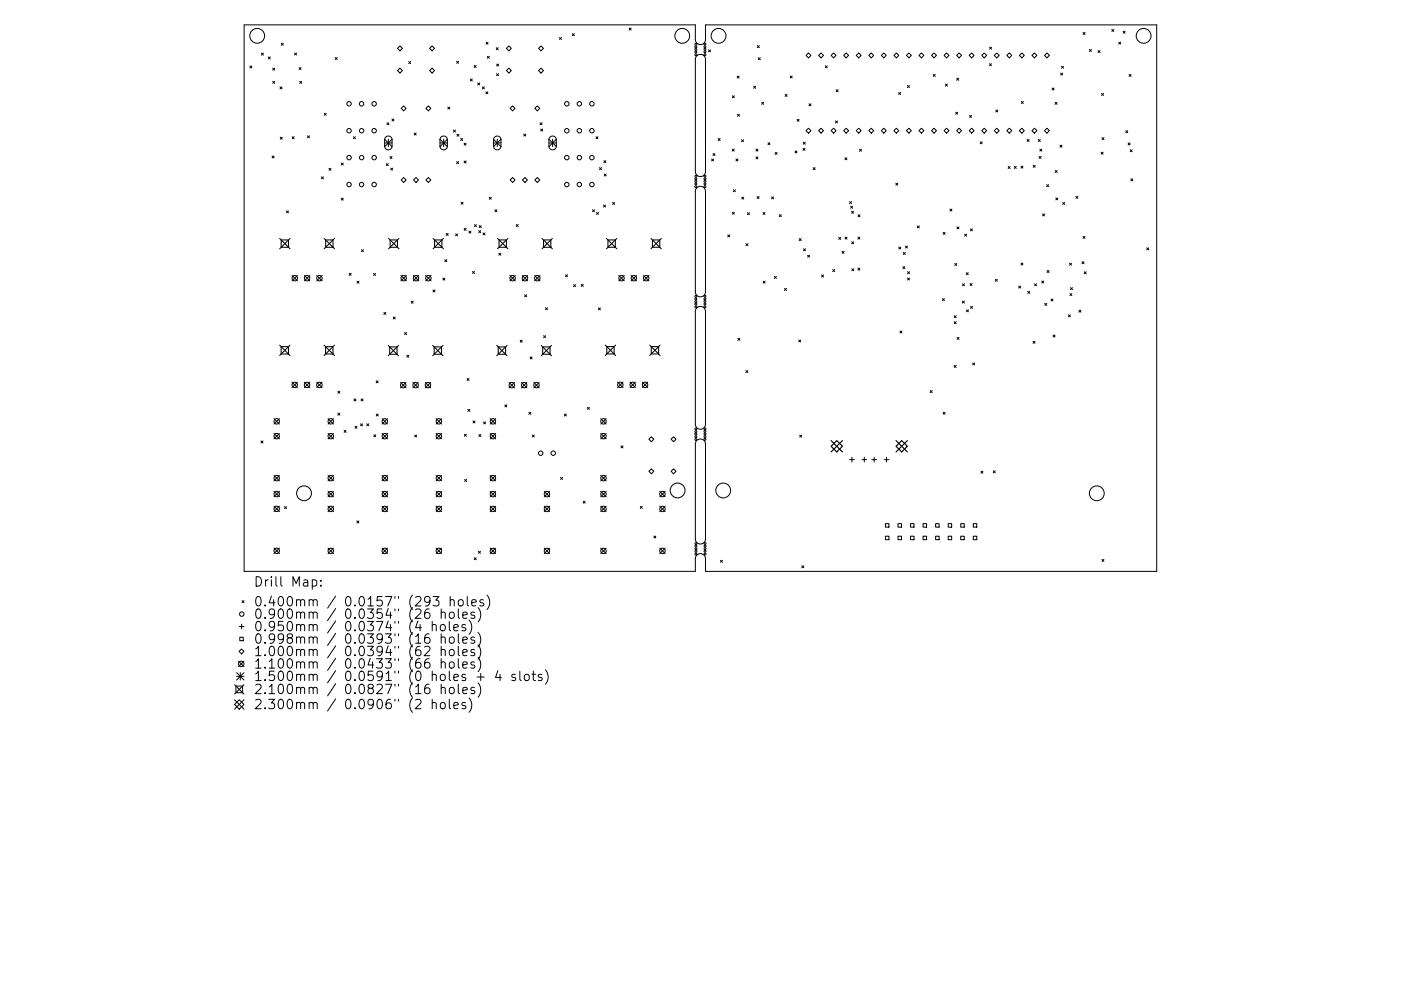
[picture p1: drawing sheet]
<svg xmlns="http://www.w3.org/2000/svg" width="297mm" height="210mm" viewBox="0 0 297 210" stroke-linecap="round" stroke-linejoin="round" font-family="sans-serif">
<defs><g id="words">
<g font-size="2.8">
<text x="53.7" y="124.5">Drill Map:</text>
<text x="53.7" y="128.7">0.400mm / 0.0157&quot; (293 holes)</text>
<text x="53.7" y="131.3">0.900mm / 0.0354&quot; (26 holes)</text>
<text x="53.7" y="133.9">0.950mm / 0.0374&quot; (4 holes)</text>
<text x="53.7" y="136.6">0.998mm / 0.0393&quot; (16 holes)</text>
<text x="53.7" y="139.2">1.000mm / 0.0394&quot; (62 holes)</text>
<text x="53.7" y="141.9">1.100mm / 0.0433&quot; (66 holes)</text>
<text x="53.7" y="144.5">1.500mm / 0.0591&quot; (0 holes + 4 slots)</text>
<text x="53.7" y="147.3">2.100mm / 0.0827&quot; (16 holes)</text>
<text x="53.7" y="150.5">2.300mm / 0.0906&quot; (2 holes)</text>
</g>
</g></defs>
<g fill="none" stroke="#000" stroke-width=".21">
<path d="M51.8 5.3h95.6v3.1a1.07 1.07 0 0 0 1.1 1.1 1.07 1.07 0 0 0 1.1-1.1v-3.1h95.6v115.9h-95.6v-2.7a1.07 1.07 0 0 0-1.1-1 1.07 1.07 0 0 0-1.1 1v2.7h-95.6zM53 14l.4 .4M53.4 14l-.4 .4M55.4 11.3l.4 .4M55.8 11.3l-.4 .4M56.9 12.1l.4 .4M57.3 12.1l-.4 .4M57.8 14.5l.4 .4M57.8 17.3l.4 .4M58.2 14.5l-.4 .4M58.2 17.3l-.4 .4M59.4 18.4l.4 .5"/>
<path d="M59.6 9.2l.5 .4M59.8 18.4l-.4 .5M60.1 9.2l-.5 .4M62.5 11.3l.4 .4M62.9 11.3l-.4 .4M63.4 14.3l.4 .5M63.5 17.3l.5 .4M63.8 14.3l-.4 .5M64 17.3l-.5 .4M71.1 12.2l.4 .4M71.5 12.2l-.4 .4M84.3 15l.5-.5 .5 .5-.5 .5z"/>
<path d="M84.8 9.7l.5 .6-.5 .5-.5-.5zM86.6 13.1l.5 .4M87.1 13.1l-.5 .4M91.6 9.7l.5 .6-.5 .5-.5-.5zM91.6 14.5l.5 .5-.5 .5-.5-.5zM96.8 13l.4 .4M97.2 13l-.4 .4M99.7 16.8l.4 .4M100.1 16.8l-.4 .4M100.5 13.9l.4 .4M100.9 13.9l-.4 .4M101.3 17.6l.4 .4"/>
<path d="M101.7 17.6l-.4 .4M102.3 18.4l.4 .5M102.7 18.4l-.4 .5M103 19.5l.4 .4M103.1 9l.4 .4M103.3 11.9l.4 .5M103.4 19.5l-.4 .4M103.5 9l-.4 .4M103.7 11.9l-.4 .5M105.2 10.1l.4 .4M105.3 15.6l.4 .5M105.3 13.6l.4 .4"/>
<path d="M105.6 10.1l-.4 .4M105.7 15.6l-.4 .5M105.7 13.6l-.4 .4M107.4 15l.5-.5 .5 .5-.5 .5zM107.9 9.7l.5 .6-.5 .5-.5-.5zM114.7 9.7l.5 .6-.5 .5-.5-.5zM114.7 14.5l.5 .5-.5 .5-.5-.5zM118.6 8l.4 .4M119 8l-.4 .4M121.4 7.2l.4 .4M121.8 7.2l-.4 .4M133.4 6l.4 .4"/>
<path d="M133.8 6l-.4 .4M147.7 11.9a1.07 1.07 0 0 1 1.2-.3 1.07 1.07 0 0 1 .7 1v23.8a1.07 1.07 0 0 1-1.1 1.1 1.07 1.07 0 0 1-1.1-1.1v-23.8zM150.2 10.6l.4 .4M150.6 10.6l-.4 .4M156.3 16.1l.4 .5M156.7 16.1l-.4 .5M159.8 18.3l.4 .4M160.2 18.3l-.4 .4M160.6 9.7l.4 .4M160.8 12.3l.4 .4M161 9.7l-.4 .4M161.2 12.3l-.4 .4"/>
<path d="M167.5 16.1l.5 .5M168 16.1l-.5 .5M170.9 11.8l.5-.6 .5 .6-.5 .5zM173.6 11.8l.5-.6 .5 .6-.5 .5zM175 14l.4 .4M175.4 14l-.4 .4M176.2 11.8l.5-.6 .6 .6-.6 .5zM177.3 19l.4 .5M177.7 19l-.4 .5M178.9 11.8l.5-.6 .5 .6-.5 .5zM182.1 11.2l.5 .6-.5 .5-.6-.5zM184.7 11.2l.5 .6-.5 .5-.5-.5z"/>
<path d="M187.4 11.2l.5 .6-.5 .5-.5-.5zM190 11.2l.6 .6-.6 .5-.5-.5zM190.5 19.6l.5 .4M191 19.6l-.5 .4M192.4 18.2l.4 .4M192.7 11.2l.5 .6-.5 .5-.5-.5zM192.8 18.2l-.4 .4M194.8 11.8l.6-.6 .5 .6-.5 .5zM197.5 11.8l.5-.6 .6 .6-.6 .5zM197.9 15.8l.4 .4M198.3 15.8l-.4 .4M200.2 11.8l.5-.6 .5 .6-.5 .5z"/>
<path d="M200.4 17.9l.5 .4M200.9 17.9l-.5 .4M202.8 11.8l.5-.6 .6 .6-.6 .5zM202.8 16.6l.5 .4M203.3 16.6l-.5 .4M205.5 11.8l.5-.6 .5 .6-.5 .5zM208.7 11.2l.5 .6-.5 .5-.6-.5zM209.8 13.5l.4 .4M209.8 10l.4 .4M210.2 13.5l-.4 .4M210.2 10l-.4 .4M210.8 11.8l.5-.6 .6 .6-.6 .5z"/>
<path d="M214 11.2l.5 .6-.5 .5-.5-.5zM216.1 11.8l.6-.6 .5 .6-.5 .5zM218.8 11.8l.5-.6 .5 .6-.5 .5zM221.5 11.8l.5-.6 .5 .6-.5 .5zM223.1 18.7l.4 .4M223.5 18.7l-.4 .4M224.9 15.5l.4 .4M225.1 14.1l.4 .4M225.3 15.5l-.4 .4M225.5 14.1l-.4 .4M229.6 6.9l.5 .4M230.1 6.9l-.5 .4"/>
<path d="M231 10.5l.4 .4M231.4 10.5l-.4 .4M232.8 10.7l.4 .5M233.2 10.7l-.4 .5M233.5 19.8l.5 .4M234 19.8l-.5 .4M235.7 6.3l.4 .4M236.1 6.3l-.4 .4M237.2 8.9l.4 .5M237.6 8.9l-.4 .5M238.1 6.6l.4 .4M238.5 6.6l-.4 .4"/>
<path d="M239.4 15.8l.4 .4M239.8 15.8l-.4 .4M57.7 33.1l.4 .4M58.1 33.1l-.4 .4M59.4 29.1l.4 .4M59.8 29.1l-.4 .4M62 29l.4 .4M62.4 29l-.4 .4M65.2 28.8l.4 .4M65.6 28.8l-.4 .4M68.2 37.5l.4 .4M68.6 37.5l-.4 .4"/>
<path d="M68.7 24l.5 .4M69.2 24l-.5 .4M69.8 35.7l.4 .4M70.2 35.7l-.4 .4M72.4 34.6l.4 .4M72.8 34.6l-.4 .4M74.9 29l.5 .4M75.4 29l-.5 .4M81.6 29.5l1.5 1.6M81.6 30.3h1.5M81.8 29.1a.79 .79 0 0 1 .8-.2 .79 .79 0 0 1 .5 .7v1.4a.79 .79 0 0 1-.8 .8 .79 .79 0 0 1-.7-.8v-1.4zM81.9 34.7l.4 .4"/>
<path d="M82 26l.5 .5M82.3 34.7l-.4 .4M82.3 29.5v1.6M82.5 26l-.5 .5M82.7 33.2l.4 .4M82.8 35.7l.5 .4M83.1 25.2l.4 .5M83.1 33.2l-.4 .4M83.1 29.5l-1.5 1.6M83.3 35.7l-.5 .4M83.5 25.2l-.4 .5M85.1 38.2l.5-.5 .5 .5-.5 .5z"/>
<path d="M85.6 22.5l.5 .5-.5 .5-.5-.5zM87.7 38.2l.5-.5 .5 .5-.5 .5zM87.8 28.2l.4 .5M88.2 28.2l-.4 .5M90.3 38.2l.5-.5 .5 .5-.5 .5zM90.8 22.5l.5 .5-.5 .5-.5-.5zM93.3 30.3h1.6M93.3 29.5l1.6 1.6M93.5 29.1a.79 .79 0 0 1 .9-.2 .79 .79 0 0 1 .5 .7v1.4a.79 .79 0 0 1-.8 .8 .79 .79 0 0 1-.8-.8v-1.4zM94.1 29.5v1.6M94.9 29.5l-1.6 1.6M94.9 22.7l.5 .4"/>
<path d="M95.4 22.7l-.5 .4M96.2 27.6l.4 .4M96.6 27.6l-.4 .4M96.8 34.3l.4 .4M96.9 28.5l.4 .4M97.2 34.3l-.4 .4M97.3 28.5l-.4 .4M97.7 29.4l.4 .4M98.1 29.4l-.4 .4M98.4 30.4l.4 .4M98.4 34.2l.4 .4M98.8 30.4l-.4 .4"/>
<path d="M98.8 34.2l-.4 .4M104.6 30.3h1.6M104.6 29.5l1.6 1.6M104.9 29.1a.79 .79 0 0 1 .8-.2 .79 .79 0 0 1 .5 .7v1.4a.79 .79 0 0 1-.8 .8 .79 .79 0 0 1-.8-.8v-1.4zM105.4 29.5v1.6M106.2 29.5l-1.6 1.6M108.2 38.2l.5-.5 .5 .5-.5 .5zM108.7 22.5l.5 .5-.5 .5-.5-.5zM110.8 38.2l.5-.5 .5 .5-.5 .5zM111 28.4l.5 .5M111.5 28.4l-.5 .5M113.4 23l.5-.5 .5 .5-.5 .5z"/>
<path d="M113.4 38.2l.5-.5 .5 .5-.5 .5zM114.5 26l.4 .5M114.6 27.4l.5 .4M114.9 26l-.4 .5M115.1 27.4l-.5 .4M116.4 30.3h1.6M116.4 29.5l1.6 1.6M116.6 29.1a.79 .79 0 0 1 .9-.2 .79 .79 0 0 1 .5 .7v1.4a.79 .79 0 0 1-.8 .8 .79 .79 0 0 1-.8-.8v-1.4zM117.2 29.5v1.6M118 29.5l-1.6 1.6M126.4 29l.4 .4M126.8 29l-.4 .4"/>
<path d="M127.1 35.6l.4 .4M127.5 35.6l-.4 .4M128 34.1l.4 .4M128.1 36.9l.4 .4M128.4 34.1l-.4 .4M128.5 36.9l-.4 .4M147.7 39.9a1.07 1.07 0 0 1 1.2-.3 1.07 1.07 0 0 1 .7 1v21.3a1.07 1.07 0 0 1-1.1 1.1 1.07 1.07 0 0 1-1.1-1.1v-21.3zM150.9 33.7l.4 .5M151.2 32.6l.4 .4M151.3 33.7l-.4 .5M151.6 32.6l-.4 .4M152.3 29.4l.4 .4"/>
<path d="M152.7 29.4l-.4 .4M155.3 31.6l.4 .5M155.3 20.3l.4 .4M155.7 31.6l-.4 .5M155.7 20.3l-.4 .4M156 33.7l.5 .5M156.4 24.2l.4 .5M156.5 33.7l-.5 .5M156.8 24.2l-.4 .5M157.2 29.6l.4 .5M157.6 29.6l-.4 .5M160.3 31.6l.4 .5"/>
<path d="M160.3 33.3l.4 .4M160.7 31.6l-.4 .5M160.7 33.3l-.4 .4M161.5 21.7l.4 .4M161.9 21.7l-.4 .4M162.8 30.3l.4 .4M163.2 30.3l-.4 .4M164.3 32.3l.5 .5M164.8 32.3l-.5 .5M166.5 20l.4 .5M166.9 20l-.4 .5M168.6 32l.4 .5"/>
<path d="M169 32l-.4 .5M169 25.3l.4 .4M169.4 25.3l-.4 .4M170.3 31.5l.4 .4M170.3 30.2l.4 .4M170.7 31.5l-.4 .4M170.7 30.2l-.4 .4M170.9 27.7l.5-.5 .5 .5-.5 .5zM171.5 22l.4 .4M171.9 22l-.4 .4M172.4 35.6l.4 .4M172.8 35.6l-.4 .4"/>
<path d="M173.6 27.7l.5-.5 .5 .5-.5 .5zM176.2 27.7l.5-.5 .6 .5-.6 .5zM177.1 25.7l.5 .4M177.6 25.7l-.5 .4M178.9 27.7l.5-.5 .5 .5-.5 .5zM179.1 33.5l.5 .4M179.6 33.5l-.5 .4M182.1 27.2l.5 .5-.5 .5-.6-.5zM182.2 31.7l.5 .4M182.7 31.7l-.5 .4M184.7 27.2l.5 .5-.5 .5-.5-.5zM187.4 27.2l.5 .5-.5 .5-.5-.5z"/>
<path d="M189.9 38.9l.5 .4M190 27.2l.6 .5-.6 .5-.5-.5zM190.4 38.9l-.5 .4M192.7 27.2l.5 .5-.5 .5-.5-.5zM194.8 27.7l.6-.5 .5 .5-.5 .5zM197.5 27.7l.5-.5 .6 .5-.6 .5zM200.2 27.7l.5-.5 .5 .5-.5 .5zM202.6 23.8l.5 .4M202.8 27.7l.5-.5 .6 .5-.6 .5zM203.1 23.8l-.5 .4M205.6 24.5l.4 .4M206 24.5l-.4 .4"/>
<path d="M206 27.2l.5 .5-.5 .5-.5-.5zM207.8 30.1l.4 .4M208.2 30.1l-.4 .4M208.7 27.2l.5 .5-.5 .5-.6-.5zM211.1 23.3l.4 .5M211.3 27.2l.6 .5-.6 .5-.5-.5zM211.5 23.3l-.4 .5M213.7 35.3l.5 .5M214 27.2l.5 .5-.5 .5-.5-.5zM214.2 35.3l-.5 .5M215.1 35.3l.4 .4M215.5 35.3l-.4 .4"/>
<path d="M216.5 35.2l.4 .5M216.5 21.5l.5 .4M216.7 27.2l.5 .5-.5 .5-.6-.5zM216.9 35.2l-.4 .5M217 21.5l-.5 .4M217.8 29.6l.4 .4M218.2 29.6l-.4 .4M218.8 27.7l.5-.5 .5 .5-.5 .5zM219.1 35.1l.4 .4M219.5 35.1l-.4 .4M220.1 29.6l.5 .4M220.3 33.2l.4 .4"/>
<path d="M220.5 31.6l.4 .5M220.6 29.6l-.5 .4M220.7 33.2l-.4 .4M220.9 31.6l-.4 .5M221.5 27.7l.5-.5 .5 .5-.5 .5zM221.9 39.2l.4 .4M222.3 39.2l-.4 .4M223.7 21.7l.4 .4M223.7 36.2l.4 .4M224.1 21.7l-.4 .4M224.1 36.2l-.4 .4M224.7 30.8l.5 .4"/>
<path d="M225.2 30.8l-.5 .4M233.5 32.3l.4 .4M233.6 29.2l.5 .4M233.9 32.3l-.4 .4M234.1 29.2l-.5 .4M238.7 27.7l.4 .4M239.1 27.7l-.4 .4M239.2 30.3l.4 .4M239.6 30.3l-.4 .4M239.6 31.8l.4 .4M239.8 38l.4 .4M240 31.8l-.4 .4"/>
<path d="M240.2 38l-.4 .4M60.7 44.7l.5 .5M61.2 44.7l-.5 .5M61.9 58.4l1.2 1.2M63.1 58.4l-1.2 1.2M64.5 58.4l1.2 1.2M65.7 58.4l-1.2 1.2M67.2 58.4l1.1 1.2M68.3 58.4l-1.1 1.2M72.4 42l.4 .5M72.8 42l-.4 .5M74 58l.5 .4"/>
<path d="M74.5 58l-.5 .4M75.7 59.7l.4 .4M76.1 59.7l-.4 .4M76.6 53l.5 .4M77.1 53l-.5 .4M79.2 58l.4 .4M79.6 58l-.4 .4M85 58.4l1.2 1.2M86.2 58.4l-1.2 1.2M87.6 58.4l1.2 1.2M88.8 58.4l-1.2 1.2M90.2 58.4l1.2 1.2"/>
<path d="M91.4 58.4l-1.2 1.2M93.9 59l.4 .4M94.3 59l-.4 .4M94.3 55.1l.4 .4M94.6 49.5l.4 .4M94.7 55.1l-.4 .4M95 49.5l-.4 .4M96.6 49.6l.4 .4M97 49.6l-.4 .4M97.8 42.9l.4 .4M98.2 42.9l-.4 .4M98.4 48.5l.4 .4"/>
<path d="M98.8 48.5l-.4 .4M99.4 49l.4 .5M99.8 49l-.4 .5M100.2 57.6l.4 .4M100.6 47.7l.4 .4M100.6 57.6l-.4 .4M101 47.7l-.4 .4M101.5 48.9l.4 .5M101.6 47.9l.4 .4M101.9 48.9l-.4 .5M102 47.9l-.4 .4M102.4 49.4l.4 .4"/>
<path d="M102.8 49.4l-.4 .4M103.7 41.9l.5 .4M104.2 41.9l-.5 .4M104.9 44.5l.5 .4M105.4 44.5l-.5 .4M105.8 53.7l.4 .4M106.2 53.7l-.4 .4M108.1 58.4l1.2 1.2M109.3 58.4l-1.2 1.2M109.5 47.6l.4 .5M109.9 47.6l-.4 .5M110.7 58.4l1.2 1.2"/>
<path d="M111.9 58.4l-1.2 1.2M113.3 58.4l1.2 1.2M114.5 58.4l-1.2 1.2M119.9 58.3l.4 .4M120.3 58.3l-.4 .4M125.6 44.5l.4 .4M126 44.5l-.4 .4M126.5 45.1l.4 .4M126.9 45.1l-.4 .4M128 43.5l.4 .4M128.4 43.5l-.4 .4M129.9 43l.4 .4"/>
<path d="M130.3 43l-.4 .4M131.2 58.4l1.1 1.2M132.3 58.4l-1.1 1.2M133.8 58.4l1.2 1.2M135 58.4l-1.2 1.2M136.4 58.4l1.2 1.2M137.6 58.4l-1.2 1.2M154.3 49.8l.4 .5M154.7 49.8l-.4 .5M155.3 45l.4 .4M155.5 40.3l.4 .4M155.7 45l-.4 .4"/>
<path d="M155.9 40.3l-.4 .4M157.3 41.8l.4 .4M157.7 41.8l-.4 .4M158.2 51.7l.4 .4M158.5 45.1l.4 .4M158.6 51.7l-.4 .4M158.9 45.1l-.4 .4M160.5 41.7l.4 .4M160.9 41.7l-.4 .4M161.8 45.1l.4 .4M161.8 59.7l.4 .4M162.2 45.1l-.4 .4"/>
<path d="M162.2 59.7l-.4 .4M163.6 41.8l.4 .4M164 41.8l-.4 .4M164.2 58.6l.4 .5M164.6 58.6l-.4 .5M165.2 45.5l.5 .5M165.7 45.5l-.5 .5M169.4 50.6l.5 .4M169.9 50.6l-.5 .4M170.4 52.8l.4 .4M170.8 52.8l-.4 .4M171.2 54.1l.5 .5"/>
<path d="M171.7 54.1l-.5 .5M174.2 58.4l.4 .4M174.6 58.4l-.4 .4M176.5 57.2l.5 .4M177 57.2l-.5 .4M177.8 50.4l.5 .4M178.3 50.4l-.5 .4M178.5 53.3l.5 .4M179 53.3l-.5 .4M179.2 50.3l.4 .4M179.6 50.3l-.4 .4M180.1 42.8l.4 .4"/>
<path d="M180.3 43.8l.5 .4M180.5 42.8l-.4 .4M180.6 44.8l.4 .5M180.6 51.3l.4 .4M180.6 57l.4 .4M180.8 43.8l-.5 .4M181 44.8l-.4 .5M181 51.3l-.4 .4M181 57l-.4 .4M181.9 50.3l.4 .4M181.9 56.9l.4 .4M181.9 45.6l.4 .4"/>
<path d="M182.3 50.3l-.4 .4M182.3 56.9l-.4 .4M182.3 45.6l-.4 .4M190.6 52.4l.4 .4M191 52.4l-.4 .4M191.4 56.6l.4 .4M191.5 53.6l.4 .4M191.8 56.6l-.4 .4M191.9 53.6l-.4 .4M192 52.2l.4 .4M192.4 52.2l-.4 .4M192.4 57.6l.4 .5"/>
<path d="M192.4 59l.4 .4M192.8 57.6l-.4 .5M192.8 59l-.4 .4M194.5 47.9l.4 .5M194.9 47.9l-.4 .5M200 49.3l.4 .4M200.4 49.3l-.4 .4M201.4 44.4l.4 .4M201.8 44.4l-.4 .4M202.4 55.9l.4 .4M202.8 55.9l-.4 .4M202.9 48.1l.4 .5"/>
<path d="M203.3 48.1l-.4 .5M204.5 49.7l.4 .4M204.9 57.9l.4 .4M204.9 49.7l-.4 .4M205.3 57.9l-.4 .4M205.8 48.6l.4 .4M206.2 48.6l-.4 .4M211 59.3l.5 .4M211.5 59.3l-.5 .4M216.5 55.8l.4 .4M216.9 55.8l-.4 .4M220.9 59.6l.4 .4"/>
<path d="M221 45.4l.5 .4M221.3 59.6l-.4 .4M221.5 45.4l-.5 .4M222 57.4l.4 .4M222.4 57.4l-.4 .4M223.9 42l.4 .4M224.3 42l-.4 .4M225.3 43l.4 .4M225.7 43l-.4 .4M226.8 55.8l.4 .5M227.2 55.8l-.4 .5M228.1 41.7l.4 .4"/>
<path d="M228.5 41.7l-.4 .4M229.4 55.5l.4 .4M229.6 50.2l.4 .4M229.8 55.5l-.4 .4M229.9 57.7l.4 .4M230 50.2l-.4 .4M230.3 57.7l-.4 .4M243.1 52.6l.4 .4M243.5 52.6l-.4 .4M81.4 66.3l.4 .4M81.8 66.3l-.4 .4M83.4 67.3l.4 .4"/>
<path d="M83.8 67.3l-.4 .4M85.8 70.6l.4 .4M86.2 70.6l-.4 .4M86.2 75.4l.5 .4M86.7 75.4l-.5 .4M87.2 63.9l.4 .4M87.6 63.9l-.4 .4M91.8 61.5l.4 .4M92.2 61.5l-.4 .4M110.3 72.2l.4 .4M110.7 72.2l-.4 .4M111.2 62.5l.5 .5"/>
<path d="M111.7 62.5l-.5 .5M112.4 75.7l.4 .5M112.8 75.7l-.4 .5M115.3 71.2l.4 .4M115.7 65.3l.4 .4M115.7 71.2l-.4 .4M116.1 65.3l-.4 .4M121.6 60.4l.4 .4M122 60.4l-.4 .4M123.2 60.3l.5 .5M123.7 60.3l-.5 .5M126.9 65.3l.4 .4"/>
<path d="M127.3 65.3l-.4 .4M147.7 65.3a1.07 1.07 0 0 1 1.2-.2 1.07 1.07 0 0 1 .7 1v23.9a1.07 1.07 0 0 1-1.1 1.1 1.07 1.07 0 0 1-1.1-1.1v-23.9zM156.4 71.8l.5 .4M156.9 71.8l-.5 .4M158.1 78.6l.5 .4M158.6 78.6l-.5 .4M166.3 61.2l.4 .4M166.7 61.2l-.4 .4M169.3 72.1l.5 .5M169.8 72.1l-.5 .5M190.8 70.2l.4 .4M191.2 70.2l-.4 .4"/>
<path d="M199.8 63.4l.4 .4M200.2 63.4l-.4 .4M202.3 77.5l.4 .4M202.3 67l.4 .4M202.3 68.3l.4 .4M202.7 77.5l-.4 .4M202.7 67l-.4 .4M202.7 68.3l-.4 .4M202.9 71.6l.4 .4M203.3 71.6l-.4 .4M204.1 63.9l.4 .4M204.1 60.2l.4 .4"/>
<path d="M204.5 63.9l-.4 .4M204.5 60.2l-.4 .4M204.9 65.7l.4 .5M205.3 65.7l-.4 .5M205.7 60.2l.4 .4M205.8 65l.4 .4M206.1 60.2l-.4 .4M206.2 65l-.4 .4M206.2 77l.4 .4M206.6 77l-.4 .4M216 60.7l.4 .4M216.4 60.7l-.4 .4"/>
<path d="M217.9 61.8l.4 .4M218.3 61.8l-.4 .4M219 72.4l.4 .4M219.3 60.2l.5 .4M219.4 72.4l-.4 .4M219.8 60.2l-.5 .4M221.5 64.4l.4 .4M221.9 64.4l-.4 .4M222.8 63.4l.4 .5M223.2 63.4l-.4 .5M223.3 71.1l.4 .4M223.7 71.1l-.4 .4"/>
<path d="M226.5 66.8l.4 .4M226.8 62.3l.5 .4M226.9 66.8l-.4 .4M227 61l.4 .4M227.3 62.3l-.5 .4M227.4 61l-.4 .4M228.8 65.8l.4 .4M229.2 65.8l-.4 .4M55.3 93.6l.5 .4M55.8 93.6l-.5 .4M58.1 88.8l1.1 1.2M58.1 92l1.1 1.1"/>
<path d="M59.2 88.8l-1.1 1.2M59.2 92l-1.1 1.1M61.9 81.1l1.2 1.1M63.1 81.1l-1.2 1.1M64.5 81.1l1.2 1.1M65.7 81.1l-1.2 1.1M67.1 81.1l1.2 1.1M68.3 81.1l-1.2 1.1M69.6 88.8l1.1 1.2M69.6 92l1.1 1.1M70.7 88.8l-1.1 1.2M70.7 92l-1.1 1.1"/>
<path d="M71.6 83l.5 .4M71.6 87.7l.5 .4M72.1 83l-.5 .4M72.1 87.7l-.5 .4M73 91.3l.4 .4M73.4 91.3l-.4 .4M75 84.7l.5 .4M75.3 90.4l.4 .5M75.5 84.7l-.5 .4M75.7 90.4l-.4 .5M76.4 89.9l.5 .4M76.6 84.7l.4 .4"/>
<path d="M76.9 89.9l-.5 .4M77 84.7l-.4 .4M77.8 89.9l.4 .4M78.2 89.9l-.4 .4M79.3 92.2l.4 .5M79.7 92.2l-.4 .5M79.8 80.8l.4 .4M79.8 87.8l.4 .5M80.2 80.8l-.4 .4M80.2 87.8l-.4 .5M81 88.8l1.2 1.2M81 92l1.2 1.1"/>
<path d="M82.2 88.8l-1.2 1.2M82.2 92l-1.2 1.1M84.9 81.1l1.2 1.2M86.1 81.1l-1.2 1.2M87.5 81.1l1.2 1.2M87.9 92.3l.4 .4M88.3 92.3l-.4 .4M88.7 81.1l-1.2 1.2M90.2 81.1l1.1 1.2M91.3 81.1l-1.1 1.2M92.5 88.8l1.1 1.2M92.5 92l1.1 1.1"/>
<path d="M93.6 88.8l-1.1 1.2M93.6 92l-1.1 1.1M98.5 92.1l.4 .5M98.9 92.1l-.4 .5M99 80.3l.5 .4M99.2 86.9l.4 .4M99.5 80.3l-.5 .4M99.6 86.9l-.4 .4M100.3 89.3l.4 .4M100.7 89.3l-.4 .4M101.5 92.2l.5 .4M102 92.2l-.5 .4"/>
<path d="M102.5 89.5l.4 .4M102.9 89.5l-.4 .4M103.9 88.8l1.2 1.2M103.9 92l1.2 1.1M105.1 88.8l-1.2 1.2M105.1 92l-1.2 1.1M107 85.9l.5 .4M107.5 85.9l-.5 .4M107.9 81.1l1.2 1.2M109.1 81.1l-1.2 1.2M110.6 81.1l1.1 1.2M111.7 81.1l-1.1 1.2"/>
<path d="M112.1 87.5l.4 .4M112.5 87.5l-.4 .4M112.9 92.3l.4 .4M113.2 81.1l1.1 1.2M113.3 92.3l-.4 .4M114.3 81.1l-1.1 1.2M119.7 87.8l.4 .5M120.1 87.8l-.4 .5M124.5 86.4l.5 .4M125 86.4l-.5 .4M127.4 88.8l1.1 1.2M127.4 92l1.1 1.1"/>
<path d="M128.5 88.8l-1.1 1.2M128.5 92l-1.1 1.1M130.9 81.1l1.2 1.1M131.7 94.6l.4 .4M132.1 94.6l-.4 .4M132.1 81.1l-1.2 1.1M133.6 81.1l1.1 1.1M134.7 81.1l-1.1 1.1M136.2 81.1l1.1 1.1M137.3 81.1l-1.1 1.1M137.6 100l.5-.5 .5 .5-.5 .5zM138.1 92.7l.5 .5-.5 .5-.5-.5z"/>
<path d="M142.3 100l.5-.5 .5 .5-.5 .5zM142.8 92.7l.5 .5-.5 .5-.5-.5zM147.7 93.5a1.07 1.07 0 0 1 1.2-.3 1.07 1.07 0 0 1 .7 1v20.2a1.07 1.07 0 0 1-1.1 1 1.07 1.07 0 0 1-1.1-1v-20.2zM169.6 92.3l.4 .5M170 92.3l-.4 .5M180.1 97.5h1M180.6 97v1M182.8 97.5h.9M183.2 97v1M184.8 97.5h1M185.3 97v1M187.5 97.5h1"/>
<path d="M188 97v1M197.2 82.9l.4 .4M197.6 82.9l-.4 .4M200 87.5l.4 .4M200.4 87.5l-.4 .4M208 100l.4 .4M208.4 100l-.4 .4M210.6 99.9l.4 .4M211 99.9l-.4 .4M58.1 100.9l1.1 1.1M58.1 104.2l1.1 1.2M58.1 107.4l1.1 1.1"/>
<path d="M58.1 116.3l1.1 1.1M59.2 100.9l-1.1 1.1M59.2 104.2l-1.1 1.2M59.2 107.4l-1.1 1.1M59.2 116.3l-1.1 1.1M60.3 107.5l.4 .4M60.7 107.5l-.4 .4M69.6 100.9l1.1 1.1M69.6 104.3l1.1 1.1M69.6 107.4l1.1 1.2M69.6 116.3l1.1 1.2M70.7 100.9l-1.1 1.1"/>
<path d="M70.7 104.3l-1.1 1.1M70.7 107.4l-1.1 1.2M70.7 116.3l-1.1 1.2M75.7 110.5l.4 .4M76.1 110.5l-.4 .4M81 100.9l1.2 1.1M81 104.3l1.2 1.1M81 107.4l1.2 1.2M81 116.3l1.2 1.2M82.2 100.9l-1.2 1.1M82.2 104.3l-1.2 1.1M82.2 107.4l-1.2 1.2"/>
<path d="M82.2 116.3l-1.2 1.2M92.5 100.9l1.1 1.1M92.5 104.3l1.1 1.1M92.5 107.4l1.1 1.2M92.5 116.3l1.1 1.2M93.6 107.4l-1.1 1.2M93.6 100.9l-1.1 1.1M93.6 104.3l-1.1 1.1M93.6 116.3l-1.1 1.2M98.5 101.7l.4 .4M98.9 101.7l-.4 .4M100.6 118.3l.4 .5"/>
<path d="M101 118.3l-.4 .5M101.4 117l.5 .4M101.9 117l-.5 .4M103.9 100.9l1.2 1.1M103.9 104.3l1.2 1.1M103.9 107.4l1.2 1.2M103.9 116.3l1.2 1.2M105.1 100.9l-1.2 1.1M105.1 104.3l-1.2 1.1M105.1 107.4l-1.2 1.2M105.1 116.3l-1.2 1.2M115.4 116.3l1.1 1.2"/>
<path d="M115.4 104.3l1.1 1.1M115.4 107.4l1.1 1.2M116.5 104.3l-1.1 1.1M116.5 107.4l-1.1 1.2M116.5 116.3l-1.1 1.2M118.9 101.3l.4 .4M119.3 101.3l-.4 .4M123.7 106.3l.4 .5M124.1 106.3l-.4 .5M127.4 116.3l1.1 1.2M127.4 100.9l1.1 1.1M127.4 104.3l1.1 1.1"/>
<path d="M127.4 107.4l1.1 1.2M128.5 100.9l-1.1 1.1M128.5 104.3l-1.1 1.1M128.5 107.4l-1.1 1.2M128.5 116.3l-1.1 1.2M135.8 107.4l.4 .5M136.2 107.4l-.4 .5M138.6 113.7l.5 .4M139.1 113.7l-.5 .4M139.9 104.3l1.1 1.1M139.9 107.4l1.1 1.2M139.9 116.3l1.1 1.2"/>
<path d="M141 107.4l-1.1 1.2M141 104.3l-1.1 1.1M141 116.3l-1.1 1.2M152.8 118.9l.4 .4M153.2 118.9l-.4 .4M187.7 111.1h.8v.7h-.8zM187.7 113.8h.8v.7h-.8zM190.4 111.1h.7v.7h-.7zM190.4 113.8h.7v.7h-.7zM193.1 111.1h.7v.7h-.7zM193.1 113.8h.7v.7h-.7zM195.7 111.1h.8v.7h-.8z"/>
<path d="M195.7 113.8h.8v.7h-.8zM198.4 111.1h.7v.7h-.7zM198.4 113.8h.7v.7h-.7zM201 111.1h.8v.7h-.8zM201 113.8h.8v.7h-.8zM203.7 111.1h.7v.7h-.7zM203.7 113.8h.7v.7h-.7zM206.4 111.1h.7v.7h-.7zM206.4 113.8h.7v.7h-.7zM233.6 118.7l.5 .4M234.1 118.7l-.5 .4M50.7 132.9h1"/>
<path d="M50.8 135.2h.8v.7h-.8zM51.2 137.7l.5 .5-.5 .5-.5-.5zM51.2 132.4v1M51.3 127.4l.4 .5M51.7 127.4l-.4 .5M66.2 123.1l.6-.1 .4 .4v.6l-.2 .3h-.8M68 124.2v.2M68 123.1v.2M90 137.3l.3-.2 .7 .1a.54 .54 0 0 1 .1 .8l-1.2 1.1h1.3M91 129.2a.79 .79 0 0 0-1 .9v.7l.2 .3 .6 .1 .3-.2 .1-.7-.2-.2-.6-.1-.4 .3M91 134.5a.79 .79 0 0 0-1 .8v.8l.2 .3 .6 .1 .3-.2 .1-.7-.2-.3-.6-.1-.4 .4M91 139.8a.79 .79 0 0 0-1 .8v.8l.2 .3 .6 .1 .3-.2 .1-.7-.2-.3-.6-.1-.4 .4"/>
<path d="M91.6 132.7l.3-.2 .5 .1 .1 1.2M91.6 131.8v2M91.8 126.6h1.3l-.7 .7a.54 .54 0 0 1 .7 .4v.5l-.2 .3-.8 .1-.3-.2M93.5 132.7a.54 .54 0 0 1 .5-.2 .54 .54 0 0 1 .4 .4v.6a.54 .54 0 0 1-.5 .4 .54 .54 0 0 1-.5-.4zM93.5 130.1a.5 .5 0 0 1 .9 0v1.1M93.5 135.3a.5 .5 0 0 1 .9 .1v1.1M93.5 138a.5 .5 0 0 1 .9 .1v1M93.5 129.2v2M93.5 134.5v2M93.5 137.1v2M93.5 139.8v2M95.3 131.8v1.8l.2 .2"/>
<path d="M95.4 130.1a.54 .54 0 0 1 .5-.2 .54 .54 0 0 1 .4 .3v.6a.54 .54 0 0 1-.5 .4 .54 .54 0 0 1-.5-.4zM95.4 135.3a.54 .54 0 0 1 .5-.2 .54 .54 0 0 1 .4 .4v.6a.54 .54 0 0 1-.5 .4 .54 .54 0 0 1-.5-.4zM95.4 138a.54 .54 0 0 1 .5-.2 .54 .54 0 0 1 .4 .4v.5a.54 .54 0 0 1-.5 .4 .54 .54 0 0 1-.5-.4zM95.5 127.4l.2-.2 .5 .1 .1 1.3M95.5 126.6v2M96.2 133.2l1-.2-.1-.4-.6-.1-.3 .3 .1 .9h.8M97.2 129.2v1.7l.3 .3M97.2 134.5v1.7l.3 .3M97.2 137.1v1.7l.3 .3M97.2 139.8v1.7l.3 .3M97.3 127.4l.2-.2a.54 .54 0 0 1 .7 .4v.6a.54 .54 0 0 1-.5 .4 .54 .54 0 0 1-.5-.4zM98.1 130.5l1-.2-.1-.3-.6-.1-.3 .2 .1 1h.8"/>
<path d="M98.1 135.8l1-.2-.1-.4-.6-.1-.3 .3 .1 1h.8M98.1 138.5l1-.2-.1-.4-.6-.1-.3 .3 .1 .9h.8M98.7 132.6l-.5-.1-.3 .3 .1 .3 .7 .2v.4h-.8M99.1 126.6v1.7l.3 .3M99.5 131.6a2.29 2.29 0 0 1 0 3M100 127.9l1-.2-.1-.4-.6-.1-.3 .3 .1 1h.8M100.6 130l-.5-.1-.3 .2 .1 .3 .7 .2v.5h-.8M100.6 135.2l-.5-.1-.3 .3 .1 .3 .7 .2v.5h-.8M100.6 137.9l-.5-.1-.3 .3 .1 .3 .7 .1v.5h-.8M101.4 128.9a2.29 2.29 0 0 1 0 3.1M101.4 134.2a2.29 2.29 0 0 1 0 3M101.4 136.8a2.29 2.29 0 0 1 0 3.1"/>
<path d="M101.4 139.5a2.29 2.29 0 0 1 0 3M102.5 127.3l-.5-.1-.3 .3 .1 .3 .7 .2v.5h-.8M103.3 126.3a2.29 2.29 0 0 1 0 3M170 120l.4 .5M170.4 120l-.4 .5M49.7 149.5l1-1 1 1-1 1zM49.7 145.3l2 2M49.7 148.5l2 2M50 145.6h1.4v1.4h-1.4zM50.2 142.7l1.5 1.6M50.2 143.5h1.5M50.6 140.3l1.1 1.1"/>
<path d="M50.9 142.7v1.6M51.7 140.3l-1.1 1.1M51.7 142.7l-1.5 1.6M51.7 145.3l-2 2M51.7 148.5l-2 2M91 145.2a.79 .79 0 0 0-1 .8v.8l.2 .3 .6 .1 .3-.2 .1-.7-.2-.3-.6-.1-.4 .4M91.6 149.2l.3-.2 .5 .1 .1 1.3M91.6 148.4v2M93.5 149.2a.54 .54 0 0 1 .5-.2 .54 .54 0 0 1 .4 .4v.6a.54 .54 0 0 1-.5 .4 .54 .54 0 0 1-.5-.4zM93.5 140.6a.5 .5 0 0 1 .9 .1v1.1M93.5 146a.5 .5 0 0 1 .9 .1v1.1M93.5 145.2v2"/>
<path d="M95.3 148.4v1.7l.2 .3M95.4 140.6a.54 .54 0 0 1 .5-.2 .54 .54 0 0 1 .4 .4v.6a.54 .54 0 0 1-.5 .4 .54 .54 0 0 1-.5-.4zM95.4 146a.54 .54 0 0 1 .5-.2 .54 .54 0 0 1 .4 .4v.6a.54 .54 0 0 1-.5 .4 .54 .54 0 0 1-.5-.4zM96.2 149.7l1-.2-.1-.4-.6-.1-.3 .3 .1 1h.8M97.2 145.2v1.7l.3 .3M98.1 141.1l1-.2-.1-.4-.6-.1-.3 .3 .1 1h.8M98.1 146.5l1-.2-.1-.4-.6-.1-.3 .3 .1 1h.8M98.7 149.1l-.5-.1-.3 .3 .1 .3 .7 .2v.5h-.8M99.5 148.1a2.29 2.29 0 0 1 0 3M100.6 140.5l-.5-.1-.3 .3 .1 .3 .7 .2v.5h-.8M100.6 145.9l-.5-.1-.3 .3 .1 .3 .7 .2v.5h-.8M101.2 143.6h1.5"/>
<path d="M101.4 144.9a2.29 2.29 0 0 1 0 3M101.9 142.9v1.5M105.5 142.3l-.4 1.4h1.2M106 143.1v1.3M109.3 143.2l-.5-.1-.3 .2 .1 .3 .7 .2v.5h-.8M110.2 142.4v1.7l.3 .3M111.3 143.3a.54 .54 0 0 1 .5-.2 .54 .54 0 0 1 .4 .3v.6a.54 .54 0 0 1-.5 .4 .54 .54 0 0 1-.5-.4zM112.8 143.1h.7M113.1 142.4v1.7l.1 .2 .3 .1M114.9 143.2l-.5-.1-.3 .2 .1 .3 .7 .2v.5h-.8M115.6 142.1a2.29 2.29 0 0 1 0 3.1"/>
<circle cx="54.5" cy="7.6" r="1.57"/>
<circle cx="144.7" cy="7.6" r="1.57"/>
<circle cx="147.5" cy="9.9" r=".21"/>
<circle cx="147.5" cy="11" r=".21"/>
<circle cx="147.5" cy="10.5" r=".21"/>
<circle cx="147.5" cy="11.6" r=".21"/>
<circle cx="147.5" cy="9.4" r=".21"/>
<circle cx="149.5" cy="11.6" r=".21"/>
<circle cx="149.5" cy="9.4" r=".21"/>
<circle cx="149.5" cy="10.5" r=".21"/>
<circle cx="149.5" cy="11" r=".21"/>
<circle cx="149.5" cy="9.9" r=".21"/>
<circle cx="152.3" cy="7.6" r="1.57"/>
<circle cx="242.5" cy="7.6" r="1.57"/>
<circle cx="74" cy="22" r=".47"/>
<circle cx="74" cy="33.4" r=".47"/>
<circle cx="74" cy="27.7" r=".47"/>
<circle cx="74" cy="39.2" r=".47"/>
<circle cx="76.7" cy="22" r=".47"/>
<circle cx="76.7" cy="33.4" r=".47"/>
<circle cx="76.7" cy="27.7" r=".47"/>
<circle cx="76.7" cy="39.2" r=".47"/>
<circle cx="79.3" cy="22" r=".47"/>
<circle cx="79.3" cy="33.4" r=".47"/>
<circle cx="79.3" cy="27.7" r=".47"/>
<circle cx="79.3" cy="39.2" r=".47"/>
<circle cx="120.2" cy="22" r=".47"/>
<circle cx="120.2" cy="33.4" r=".47"/>
<circle cx="120.2" cy="27.7" r=".47"/>
<circle cx="120.2" cy="39.2" r=".47"/>
<circle cx="122.8" cy="22" r=".47"/>
<circle cx="122.8" cy="33.4" r=".47"/>
<circle cx="122.8" cy="27.7" r=".47"/>
<circle cx="122.8" cy="39.2" r=".47"/>
<circle cx="125.5" cy="22" r=".47"/>
<circle cx="125.5" cy="33.4" r=".47"/>
<circle cx="125.5" cy="27.7" r=".47"/>
<circle cx="125.5" cy="39.2" r=".47"/>
<circle cx="147.5" cy="38" r=".21"/>
<circle cx="147.5" cy="38.5" r=".21"/>
<circle cx="147.5" cy="39.6" r=".21"/>
<circle cx="147.5" cy="39" r=".21"/>
<circle cx="147.5" cy="37.4" r=".21"/>
<circle cx="149.5" cy="39.6" r=".21"/>
<circle cx="149.5" cy="37.4" r=".21"/>
<circle cx="149.5" cy="39" r=".21"/>
<circle cx="149.5" cy="38.5" r=".21"/>
<circle cx="149.5" cy="37.9" r=".21"/>
<circle cx="62.5" cy="59" r=".58"/>
<circle cx="65.1" cy="59" r=".58"/>
<circle cx="67.7" cy="59" r=".58"/>
<circle cx="85.6" cy="59" r=".58"/>
<circle cx="88.2" cy="59" r=".58"/>
<circle cx="90.8" cy="59" r=".58"/>
<circle cx="108.7" cy="59" r=".58"/>
<circle cx="111.3" cy="59" r=".58"/>
<circle cx="113.9" cy="59" r=".58"/>
<circle cx="131.8" cy="59" r=".58"/>
<circle cx="134.4" cy="59" r=".58"/>
<circle cx="137" cy="59" r=".58"/>
<circle cx="147.5" cy="62.9" r=".21"/>
<circle cx="147.5" cy="64" r=".21"/>
<circle cx="147.5" cy="64.5" r=".21"/>
<circle cx="147.5" cy="63.4" r=".21"/>
<circle cx="147.5" cy="65.1" r=".21"/>
<circle cx="149.5" cy="65.1" r=".21"/>
<circle cx="149.5" cy="62.9" r=".21"/>
<circle cx="149.5" cy="63.4" r=".21"/>
<circle cx="149.5" cy="64.5" r=".21"/>
<circle cx="149.5" cy="64" r=".21"/>
<circle cx="58.7" cy="89.4" r=".58"/>
<circle cx="58.7" cy="92.5" r=".58"/>
<circle cx="62.5" cy="81.7" r=".58"/>
<circle cx="65.1" cy="81.7" r=".58"/>
<circle cx="67.7" cy="81.7" r=".58"/>
<circle cx="70.1" cy="89.4" r=".58"/>
<circle cx="70.1" cy="92.5" r=".58"/>
<circle cx="81.6" cy="89.4" r=".58"/>
<circle cx="81.6" cy="92.5" r=".58"/>
<circle cx="85.5" cy="81.7" r=".58"/>
<circle cx="88.1" cy="81.7" r=".58"/>
<circle cx="90.7" cy="81.7" r=".58"/>
<circle cx="93" cy="89.4" r=".58"/>
<circle cx="93" cy="92.5" r=".58"/>
<circle cx="104.5" cy="89.4" r=".58"/>
<circle cx="104.5" cy="92.5" r=".58"/>
<circle cx="108.5" cy="81.7" r=".58"/>
<circle cx="111.1" cy="81.7" r=".58"/>
<circle cx="113.7" cy="81.7" r=".58"/>
<circle cx="114.6" cy="96.2" r=".47"/>
<circle cx="117.3" cy="96.2" r=".47"/>
<circle cx="127.9" cy="89.4" r=".58"/>
<circle cx="127.9" cy="92.5" r=".58"/>
<circle cx="131.5" cy="81.6" r=".58"/>
<circle cx="134.1" cy="81.6" r=".58"/>
<circle cx="136.8" cy="81.6" r=".58"/>
<circle cx="147.5" cy="91" r=".21"/>
<circle cx="147.5" cy="93.2" r=".21"/>
<circle cx="147.5" cy="92.1" r=".21"/>
<circle cx="147.5" cy="92.7" r=".21"/>
<circle cx="147.5" cy="91.6" r=".21"/>
<circle cx="149.5" cy="91.5" r=".21"/>
<circle cx="149.5" cy="92.6" r=".21"/>
<circle cx="149.5" cy="92.1" r=".21"/>
<circle cx="149.5" cy="91" r=".21"/>
<circle cx="149.5" cy="93.2" r=".21"/>
<circle cx="58.7" cy="104.8" r=".58"/>
<circle cx="58.7" cy="101.4" r=".58"/>
<circle cx="58.7" cy="116.9" r=".58"/>
<circle cx="58.7" cy="108" r=".58"/>
<circle cx="64.5" cy="104.7" r="1.57"/>
<circle cx="70.1" cy="108" r=".58"/>
<circle cx="70.1" cy="101.4" r=".58"/>
<circle cx="70.1" cy="116.9" r=".58"/>
<circle cx="70.1" cy="104.8" r=".58"/>
<circle cx="81.6" cy="108" r=".58"/>
<circle cx="81.6" cy="101.4" r=".58"/>
<circle cx="81.6" cy="116.9" r=".58"/>
<circle cx="81.6" cy="104.8" r=".58"/>
<circle cx="93" cy="108" r=".58"/>
<circle cx="93" cy="101.4" r=".58"/>
<circle cx="93" cy="116.9" r=".58"/>
<circle cx="93" cy="104.8" r=".58"/>
<circle cx="104.5" cy="108" r=".58"/>
<circle cx="104.5" cy="101.4" r=".58"/>
<circle cx="104.5" cy="116.9" r=".58"/>
<circle cx="104.5" cy="104.8" r=".58"/>
<circle cx="116" cy="108" r=".58"/>
<circle cx="116" cy="116.9" r=".58"/>
<circle cx="116" cy="104.8" r=".58"/>
<circle cx="127.9" cy="108" r=".58"/>
<circle cx="127.9" cy="101.4" r=".58"/>
<circle cx="127.9" cy="116.9" r=".58"/>
<circle cx="127.9" cy="104.8" r=".58"/>
<circle cx="140.5" cy="108" r=".58"/>
<circle cx="140.5" cy="116.9" r=".58"/>
<circle cx="140.5" cy="104.8" r=".58"/>
<circle cx="143.7" cy="104.1" r="1.57"/>
<circle cx="147.6" cy="115.9" r=".21"/>
<circle cx="147.6" cy="115.3" r=".21"/>
<circle cx="147.6" cy="117.6" r=".21"/>
<circle cx="147.6" cy="116.4" r=".21"/>
<circle cx="147.6" cy="117" r=".21"/>
<circle cx="149.5" cy="115.3" r=".21"/>
<circle cx="149.5" cy="116.9" r=".21"/>
<circle cx="149.5" cy="115.9" r=".21"/>
<circle cx="149.5" cy="116.4" r=".21"/>
<circle cx="149.5" cy="117.5" r=".21"/>
<circle cx="153.3" cy="104.1" r="1.57"/>
<circle cx="232.5" cy="104.7" r="1.57"/>
<circle cx="51.3" cy="130.3" r=".47"/>
<circle cx="51.2" cy="140.9" r=".58"/>
</g>
<g fill="none" stroke="#000" stroke-width=".22">
<path d="M59.3 50.6l2.2 2.2M59.6 50.9h1.6v1.6h-1.6zM61.5 50.6l-2.2 2.2M68.7 50.6l2.2 2.2M69 50.9h1.6v1.6h-1.6zM70.9 50.6l-2.2 2.2M82.4 50.6l2.2 2.2M82.7 50.9h1.6v1.6h-1.6zM84.6 50.6l-2.2 2.2M91.8 50.6l2.2 2.2M92.1 50.9h1.6v1.6h-1.6zM94 50.6l-2.2 2.2"/>
<path d="M105.5 50.6l2.2 2.2M105.8 50.9h1.6v1.6h-1.6zM107.7 50.6l-2.2 2.2M114.9 50.6l2.2 2.2M115.2 50.9h1.6v1.6h-1.6zM117.1 50.6l-2.2 2.2M128.6 50.6l2.2 2.2M128.9 50.9h1.6v1.6h-1.6zM130.8 50.6l-2.2 2.2M138 50.6l2.2 2.2M138.3 50.9h1.6v1.6h-1.6zM140.2 50.6l-2.2 2.2"/>
<path d="M59.3 73.2l2.2 2.2M59.6 73.6h1.6v1.5h-1.6zM61.5 73.2l-2.2 2.2M68.7 73.2l2.2 2.2M69 73.6h1.6v1.5h-1.6zM70.9 73.2l-2.2 2.2M82.3 73.3l2.2 2.2M82.6 73.6h1.6v1.6h-1.6zM84.5 73.3l-2.2 2.2M91.7 73.3l2.2 2.2M92.1 73.6h1.5v1.6h-1.5zM93.9 73.3l-2.2 2.2"/>
<path d="M105.3 73.3l2.2 2.2M105.6 73.6h1.6v1.6h-1.6zM107.5 73.3l-2.2 2.2M114.7 73.3l2.2 2.2M115.1 73.6h1.5v1.6h-1.5zM116.9 73.3l-2.2 2.2M128.3 73.2l2.2 2.2M128.6 73.5h1.6v1.6h-1.6zM130.5 73.2l-2.2 2.2M137.8 73.2l2.2 2.2M138.1 73.5h1.5v1.6h-1.5zM140 73.2l-2.2 2.2"/>
</g>
<path d="M176.2 93.5l2.4 2.4M177.4 93.5l1.2 1.2-1.2 1.2-1.2-1.2zM178.6 93.5l-2.4 2.4M190 94.7l1.2-1.2 1.2 1.2-1.2 1.2zM190 93.5l2.4 2.4M192.4 93.5l-2.4 2.4" fill="none" stroke="#000" stroke-width=".24"/>
<use href="#words"/>
</svg>
